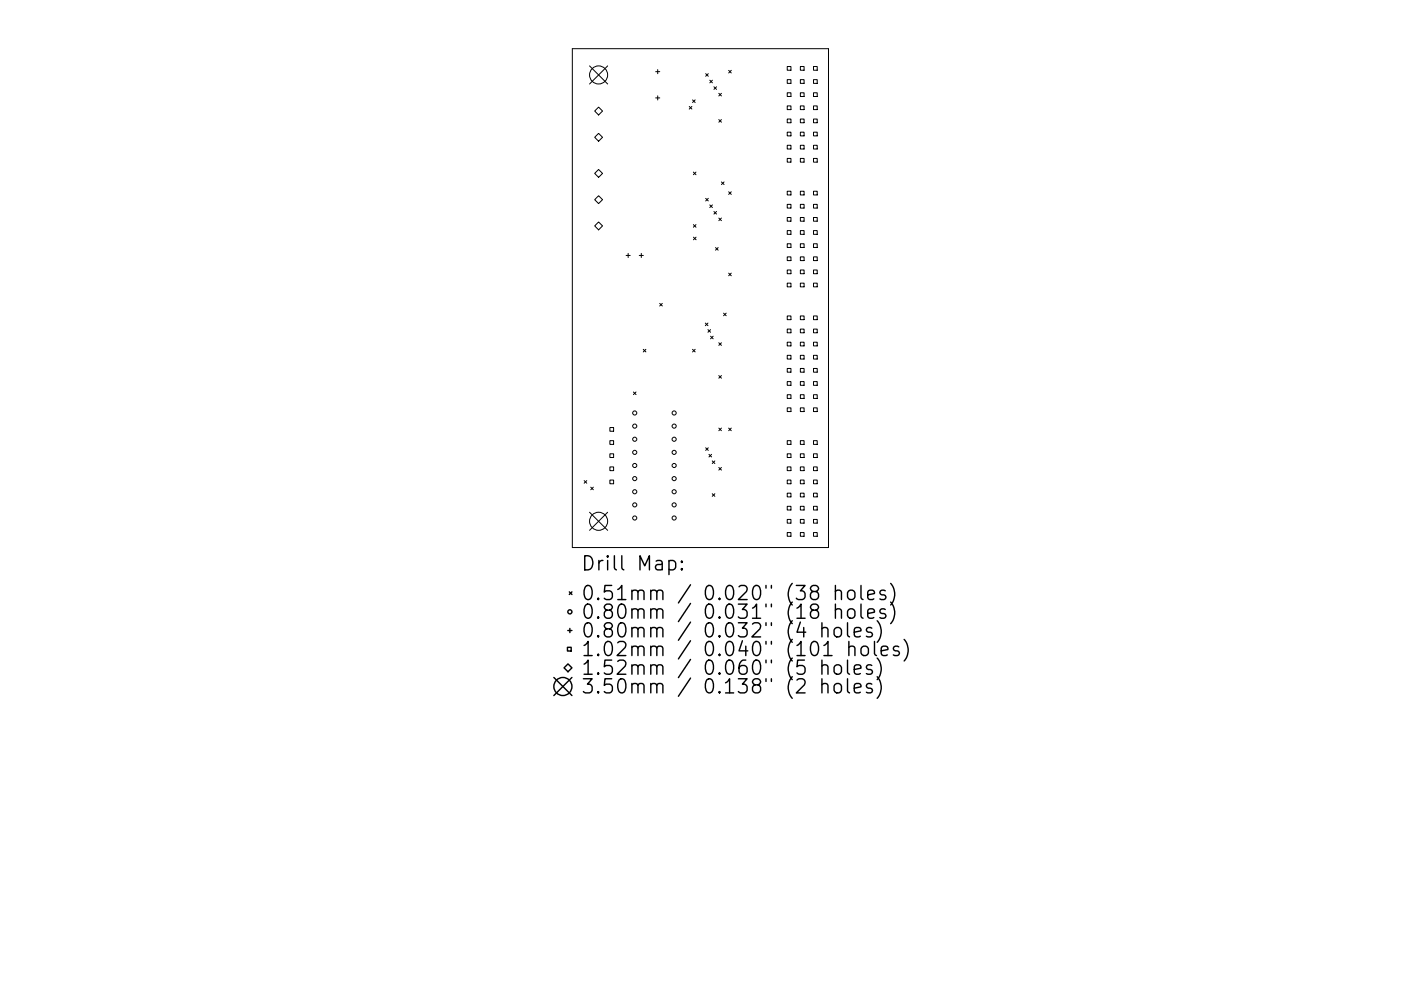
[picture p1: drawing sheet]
<svg xmlns="http://www.w3.org/2000/svg" width="297mm" height="210mm" viewBox="0 0 297 210" stroke-linecap="round" stroke-linejoin="round" font-family="sans-serif">
<defs><g id="words">
<g font-size="4.2">
<text x="123.3" y="121.1">Drill Map:</text>
<text x="123.3" y="127.4">0.51mm / 0.020&quot; (38 holes)</text>
<text x="123.3" y="131.3">0.80mm / 0.031&quot; (18 holes)</text>
<text x="123.3" y="135.3">0.80mm / 0.032&quot; (4 holes)</text>
<text x="123.3" y="139.2">1.02mm / 0.040&quot; (101 holes)</text>
<text x="123.3" y="143.2">1.52mm / 0.060&quot; (5 holes)</text>
<text x="123.3" y="147.2">3.50mm / 0.138&quot; (2 holes)</text>
</g>
</g></defs>
<g fill="none" stroke="#000" stroke-width=".21">
<path d="M121.3 10.3h54.4v105.9h-54.4zM125 14l3.8 3.8M128.8 14l-3.8 3.8M139 15.2h.9M139.4 14.8v.8M149.6 15.6l.6 .6M150.2 15.6l-.6 .6M150.5 17l.5 .6M151 17l-.5 .6M151.4 18.4l.5 .6M151.9 18.4l-.5 .6M152.4 19.8l.6 .6"/>
<path d="M153 19.8l-.6 .6M154.5 14.9l.5 .6M155 14.9l-.5 .6M166.9 14.1h.8v.8h-.8zM166.9 16.9h.8v.8h-.8zM166.9 19.7h.8v.8h-.8zM169.7 14.1h.8v.8h-.8zM169.7 16.9h.8v.8h-.8zM169.7 19.7h.8v.8h-.8zM172.5 14.1h.8v.8h-.8zM172.5 16.9h.8v.8h-.8zM172.5 19.7h.8v.8h-.8z"/>
<path d="M126.1 23.6l.8-.9 .9 .9-.9 .8zM126.1 29.1l.8-.8 .9 .8-.9 .9zM126.1 36.8l.8-.8 .9 .8-.9 .8zM139 20.8h.9M139.4 20.3v.9M146.1 22.6l.6 .5M146.7 22.6l-.6 .5M146.8 21.2l.6 .6M147 36.5l.6 .6M147.4 21.2l-.6 .6M147.6 36.5l-.6 .6M152.4 25.4l.6 .5"/>
<path d="M153 25.4l-.6 .5M153 38.6l.5 .6M153.5 38.6l-.5 .6M166.9 22.5h.8v.8h-.8zM166.9 25.3h.8v.7h-.8zM166.9 28h.8v.8h-.8zM166.9 30.8h.8v.8h-.8zM166.9 33.6h.8v.8h-.8zM169.7 22.5h.8v.8h-.8zM169.7 25.3h.8v.7h-.8zM169.7 28h.8v.8h-.8zM169.7 30.8h.8v.8h-.8z"/>
<path d="M169.7 33.6h.8v.8h-.8zM172.5 22.5h.8v.8h-.8zM172.5 25.3h.8v.7h-.8zM172.5 28h.8v.8h-.8zM172.5 30.8h.8v.8h-.8zM172.5 33.6h.8v.8h-.8zM126.1 42.4l.8-.9 .9 .9-.9 .8zM126.1 47.9l.8-.8 .9 .8-.9 .9zM132.7 54.2h.9M133.2 53.8v.8M135.5 54.2h.9M136 53.8v.8"/>
<path d="M147 47.7l.6 .5M147 50.3l.6 .6M147.6 47.7l-.6 .5M147.6 50.3l-.6 .6M149.6 42.1l.6 .5M150.2 42.1l-.6 .5M150.5 43.5l.5 .5M151 43.5l-.5 .5M151.4 44.9l.5 .5M151.7 52.5l.6 .6M151.9 44.9l-.5 .5M152.3 52.5l-.6 .6"/>
<path d="M152.4 46.3l.6 .5M153 46.3l-.6 .5M154.5 40.7l.5 .5M154.5 57.9l.5 .6M155 40.7l-.5 .5M155 57.9l-.5 .6M166.9 40.6h.8v.8h-.8zM166.9 43.4h.8v.7h-.8zM166.9 46.1h.8v.8h-.8zM166.9 48.9h.8v.8h-.8zM166.9 51.7h.8v.8h-.8zM166.9 54.5h.8v.8h-.8z"/>
<path d="M166.9 57.3h.8v.8h-.8zM169.7 40.6h.8v.8h-.8zM169.7 43.4h.8v.7h-.8zM169.7 46.1h.8v.8h-.8zM169.7 48.9h.8v.8h-.8zM169.7 51.7h.8v.8h-.8zM169.7 54.5h.8v.8h-.8zM169.7 57.3h.8v.8h-.8zM172.5 40.6h.8v.8h-.8zM172.5 43.4h.8v.7h-.8zM172.5 46.1h.8v.8h-.8zM172.5 48.9h.8v.8h-.8z"/>
<path d="M172.5 51.7h.8v.8h-.8zM172.5 54.5h.8v.8h-.8zM172.5 57.3h.8v.8h-.8zM136.4 74.1l.5 .6M136.9 74.1l-.5 .6M139.9 64.4l.5 .5M140.4 64.4l-.5 .5M146.8 74.1l.6 .6M147.4 74.1l-.6 .6M149.5 68.5l.6 .6M150.1 69.9l.6 .6M150.1 68.5l-.6 .6"/>
<path d="M150.6 71.3l.6 .6M150.7 69.9l-.6 .6M151.2 71.3l-.6 .6M152.4 79.7l.6 .5M152.4 72.7l.6 .6M153 72.7l-.6 .6M153 79.7l-.6 .5M153.4 66.4l.6 .6M154 66.4l-.6 .6M166.9 60.1h.8v.8h-.8zM166.9 67h.8v.8h-.8zM166.9 69.8h.8v.8h-.8z"/>
<path d="M166.9 72.6h.8v.8h-.8zM166.9 75.4h.8v.8h-.8zM166.9 78.2h.8v.8h-.8zM169.7 60.1h.8v.8h-.8zM169.7 67h.8v.8h-.8zM169.7 69.8h.8v.8h-.8zM169.7 72.6h.8v.8h-.8zM169.7 75.4h.8v.8h-.8zM169.7 78.2h.8v.8h-.8zM172.5 60.1h.8v.8h-.8zM172.5 67h.8v.8h-.8zM172.5 69.8h.8v.8h-.8z"/>
<path d="M172.5 72.6h.8v.8h-.8zM172.5 75.4h.8v.8h-.8zM172.5 78.2h.8v.8h-.8zM129.3 90.7h.8v.8h-.8zM129.3 93.5h.8v.8h-.8zM129.3 96.3h.8v.8h-.8zM129.3 99.1h.8v.8h-.8zM134.3 83.2l.6 .5M134.9 83.2l-.6 .5M149.6 95l.6 .6M150.2 95l-.6 .6M150.3 96.4l.6 .6"/>
<path d="M150.9 96.4l-.6 .6M151 97.8l.6 .5M151.6 97.8l-.6 .5M152.4 99.2l.6 .5M152.4 90.8l.6 .6M153 90.8l-.6 .6M153 99.2l-.6 .5M154.5 90.8l.5 .6M155 90.8l-.5 .6M166.9 81h.8v.7h-.8zM166.9 83.7h.8v.8h-.8zM166.9 86.5h.8v.8h-.8z"/>
<path d="M166.9 93.5h.8v.8h-.8zM166.9 96.3h.8v.8h-.8zM166.9 99.1h.8v.8h-.8zM169.7 81h.8v.7h-.8zM169.7 83.7h.8v.8h-.8zM169.7 86.5h.8v.8h-.8zM169.7 93.5h.8v.8h-.8zM169.7 96.3h.8v.8h-.8zM169.7 99.1h.8v.8h-.8zM172.5 81h.8v.7h-.8zM172.5 83.7h.8v.8h-.8zM172.5 86.5h.8v.8h-.8z"/>
<path d="M172.5 93.5h.8v.8h-.8zM172.5 96.3h.8v.8h-.8zM172.5 99.1h.8v.8h-.8zM123.9 102l.5 .5M124.4 102l-.5 .5M125 108.7l3.8 3.8M125.2 103.4l.6 .5M125.8 103.4l-.6 .5M128.8 108.7l-3.8 3.8M129.3 101.9h.8v.7h-.8zM151 104.8l.6 .5M151.6 104.8l-.6 .5"/>
<path d="M166.9 101.9h.8v.7h-.8zM166.9 104.6h.8v.8h-.8zM166.9 107.4h.8v.8h-.8zM166.9 110.2h.8v.8h-.8zM166.9 113h.8v.8h-.8zM169.7 101.9h.8v.7h-.8zM169.7 104.6h.8v.8h-.8zM169.7 107.4h.8v.8h-.8zM169.7 110.2h.8v.8h-.8zM169.7 113h.8v.8h-.8zM172.5 101.9h.8v.7h-.8zM172.5 104.6h.8v.8h-.8z"/>
<path d="M172.5 107.4h.8v.8h-.8zM172.5 110.2h.8v.8h-.8zM172.5 113h.8v.8h-.8z"/>
<circle cx="126.9" cy="15.9" r="1.92"/>
<circle cx="134.6" cy="96" r=".44"/>
<circle cx="134.6" cy="90.4" r=".44"/>
<circle cx="134.6" cy="93.2" r=".44"/>
<circle cx="134.6" cy="87.6" r=".44"/>
<circle cx="134.6" cy="98.8" r=".44"/>
<circle cx="142.9" cy="96" r=".44"/>
<circle cx="142.9" cy="90.4" r=".44"/>
<circle cx="142.9" cy="93.2" r=".44"/>
<circle cx="142.9" cy="87.6" r=".44"/>
<circle cx="142.9" cy="98.8" r=".44"/>
<circle cx="126.9" cy="110.6" r="1.92"/>
<circle cx="134.6" cy="104.3" r=".44"/>
<circle cx="134.6" cy="109.9" r=".44"/>
<circle cx="134.6" cy="101.5" r=".44"/>
<circle cx="134.6" cy="107.1" r=".44"/>
<circle cx="142.9" cy="104.3" r=".44"/>
<circle cx="142.9" cy="109.9" r=".44"/>
<circle cx="142.9" cy="101.5" r=".44"/>
<circle cx="142.9" cy="107.1" r=".44"/>
</g>
<g fill="none" stroke="#000" stroke-width=".3">
<path d="M141.8 119.1l.9-.2 .6 .6v.8l-.3 .5-.3 .1-.9-.1M144.5 119.1l.2 .1-.2 .1-.1-.1 .1-.1v.2M120.3 137.3h.8v.8h-.8zM120.4 133.8h.9M120.7 125.6l.6 .5M120.8 133.3v.9M121.3 125.6l-.6 .5M144.5 120.6l.2 .2-.2 .1-.1-.1 .1-.2v.3M174.3 133.4a.74 .74 0 0 1 1.2 .2v1.5M174.3 132.1v3M177 133.4a.81 .81 0 0 1 .8-.3 .81 .81 0 0 1 .6 .6v.9a.81 .81 0 0 1-.8 .6 .81 .81 0 0 1-.8-.6v-.9zM177.1 125.5a.74 .74 0 0 1 1.3 .1v1.6"/>
<path d="M177.1 129.5a.74 .74 0 0 1 1.3 .1v1.6M177.1 124.2v3M177.1 128.2v3M179.7 132.1v2.6l.4 .4M179.8 125.5a.81 .81 0 0 1 .8-.3 .81 .81 0 0 1 .7 .6v.8a.81 .81 0 0 1-.8 .6 .81 .81 0 0 1-.8-.6v-.8zM180 129.3a.81 .81 0 0 1 1.3 .4v.9a.81 .81 0 0 1-.8 .6 .81 .81 0 0 1-.8-.6v-.9zM180 137.4a.75 .75 0 0 1 1.3 .1v1.6M180 136.1v3M181.1 134.1l1.4-.3-.1-.5-.9-.2-.4 .5v1.1l.2 .3 .2 .1 .9-.1M182.5 124.2v2.6l.5 .4M182.5 128.2v2.5l.5 .5M182.8 137.2a.81 .81 0 0 1 1.3 .5v.8a.81 .81 0 0 1-.8 .6 .81 .81 0 0 1-.8-.6v-.8z"/>
<path d="M184 126.2l1.4-.3-.1-.5-.9-.2-.4 .4v1.2l.1 .3 .3 .1 .9-.1M184 130.2l1.4-.3-.1-.6-.9-.1-.4 .4v1.1l.1 .3 .3 .2 .9-.2M184.8 133.3l-.7-.2-.4 .5 .1 .4 1 .3 .2 .3-.2 .4-.3 .1-.8-.1M185.4 136.1v2.6l.4 .4M186 131.7a3.4 3.4 0 0 1 0 4.6M186 139.6a3.4 3.4 0 0 1 0 4.6M186.8 138.1l1.5-.3-.2-.6-.8-.1-.5 .4v1.2l.2 .2 .3 .2 .8-.2M187.7 125.4l-.7-.2-.5 .4 .2 .5 1 .3 .1 .2-.1 .5-.3 .1-.9-.1M187.7 129.3l-.7-.1-.5 .4 .2 .4 1 .3 .1 .3-.1 .4-.3 .2-.9-.2M188.8 123.8a3.4 3.4 0 0 1 0 4.6M188.8 127.7a3.4 3.4 0 0 1 0 4.6M190.5 137.2l-.7-.1-.4 .4 .1 .4 1 .3 .2 .3-.2 .4-.2 .2-.9-.2"/>
<path d="M191.7 135.7a3.4 3.4 0 0 1 0 4.5M117.4 143.7l3.9 3.9M119.6 141.7l.8-.8 .9 .8-.9 .8zM121.3 143.7l-3.9 3.9M174.3 141.3a.74 .74 0 0 1 1.2 .2v1.5M174.3 145.3a.74 .74 0 0 1 1.2 .1v1.6M174.3 140v3M174.3 144v3M177 141.3a.81 .81 0 0 1 .8-.3 .81 .81 0 0 1 .6 .6v.9a.81 .81 0 0 1-.8 .6 .81 .81 0 0 1-.8-.6v-.9zM177 145.3a.81 .81 0 0 1 .8-.3 .81 .81 0 0 1 .6 .6v.8a.81 .81 0 0 1-.8 .6 .81 .81 0 0 1-.8-.6v-.8zM179.7 140v2.6l.4 .4M179.7 144v2.6l.4 .4"/>
<path d="M181.1 142l1.4-.2-.1-.6-.9-.2-.4 .5v1.1l.2 .3 .2 .1 .9-.1M181.1 146l1.4-.3-.1-.5-.9-.2-.4 .4v1.2l.2 .3 .2 .1 .9-.1M184.8 141.2l-.7-.2-.4 .5 .1 .4 1 .3 .2 .3-.2 .4-.3 .1-.8-.1M184.8 145.2l-.7-.2-.4 .4 .1 .5 1 .3 .2 .2-.2 .5-.3 .1-.8-.1M186 143.6a3.4 3.4 0 0 1 0 4.6"/>
<circle cx="120.8" cy="129.8" r=".44"/>
<circle cx="119.3" cy="145.7" r="1.92"/>
</g>
<use href="#words"/>
</svg>
